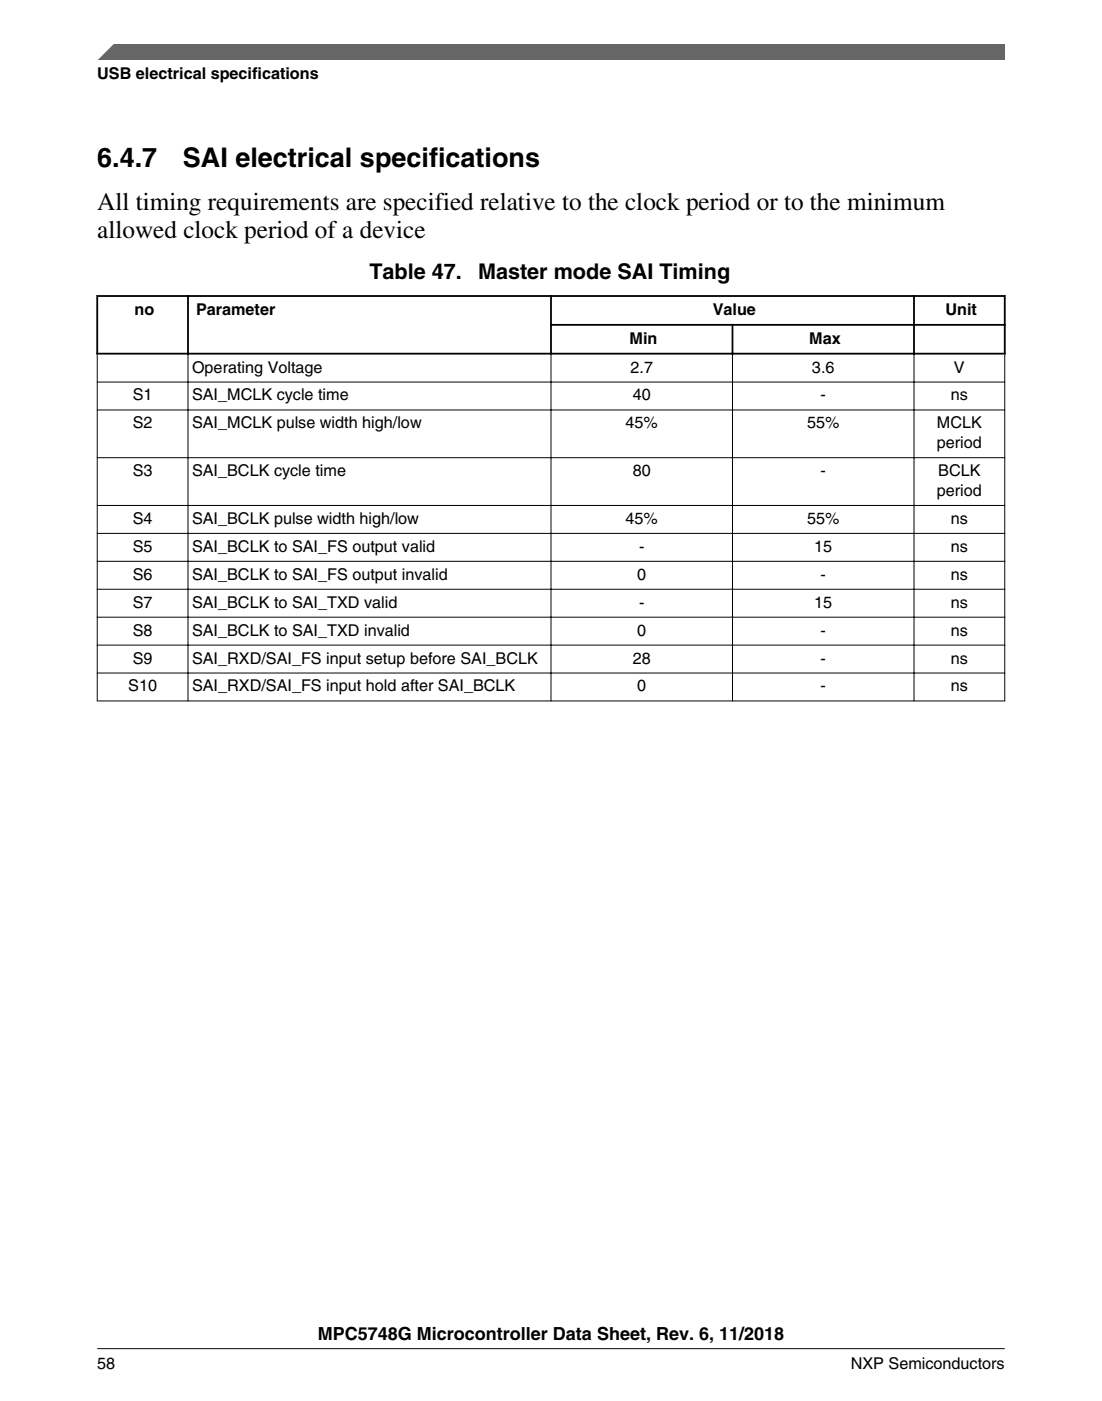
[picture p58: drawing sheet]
<svg xmlns="http://www.w3.org/2000/svg" width="216mm" height="274mm" viewBox="0 0 216 274" stroke-linecap="round" stroke-linejoin="round" font-family="sans-serif">
<defs><g id="words">
<g font-size="5.3">
<text x="19" y="32.7">6.4.7</text>
<text x="35.8" y="32.7">SAI electrical specifications</text>
</g>
<g font-size="4.9">
<text x="19" y="41">All timing requirements are specified relative to the clock period or to the minimum</text>
<text x="19" y="46.7">allowed clock period of a device</text>
</g>
<g font-size="4.2">
<text x="72.4" y="54.7">Table 47.</text>
<text x="93.7" y="54.7">Master mode SAI Timing</text>
</g>
<text font-size="3.5" x="62.3" y="262.3">MPC5748G Microcontroller Data Sheet, Rev. 6, 11/2018</text>
<g font-size="3.2">
<text x="19" y="15.5">USB electrical specifications</text>
<text x="26.4" y="61.6">no</text>
<text x="38.4" y="61.6">Parameter</text>
<text x="139.6" y="61.6">Value</text>
<text x="185.2" y="61.6">Unit</text>
<text x="123.3" y="67.3">Min</text>
<text x="158.6" y="67.3">Max</text>
<text x="37.6" y="72.9">Operating Voltage</text>
<text x="123.5" y="72.9">2.7</text>
<text x="159.1" y="72.9">3.6</text>
<text x="186.9" y="72.9">V</text>
<text x="26" y="78.4">S1</text>
<text x="26" y="83.9">S2</text>
<text x="37.6" y="78.4">SAI_MCLK cycle time</text>
<text x="37.6" y="83.9">SAI_MCLK pulse width high/low</text>
<text x="122.6" y="83.9">45%</text>
<text x="124" y="78.4">40</text>
<text x="158.1" y="83.9">55%</text>
<text x="160.8" y="78.4">-</text>
<text x="183.5" y="83.9">MCLK</text>
<text x="186.3" y="78.4">ns</text>
<text x="183.5" y="87.8">period</text>
<text x="26" y="93.2">S3</text>
<text x="37.6" y="93.2">SAI_BCLK cycle time</text>
<text x="124" y="93.2">80</text>
<text x="160.8" y="93.2">-</text>
<text x="183.8" y="93.2">BCLK</text>
<text x="183.5" y="97.1">period</text>
<text x="26" y="102.6">S4</text>
<text x="37.6" y="102.6">SAI_BCLK pulse width high/low</text>
<text x="122.6" y="102.6">45%</text>
<text x="158.1" y="102.6">55%</text>
<text x="186.3" y="102.6">ns</text>
<text x="26" y="108">S5</text>
<text x="26" y="113.5">S6</text>
<text x="37.6" y="108">SAI_BCLK to SAI_FS output valid</text>
<text x="37.6" y="113.5">SAI_BCLK to SAI_FS output invalid</text>
<text x="124.8" y="113.5">0</text>
<text x="125.2" y="108">-</text>
<text x="159.5" y="108">15</text>
<text x="160.8" y="113.5">-</text>
<text x="186.3" y="108">ns</text>
<text x="186.3" y="113.5">ns</text>
<text x="26" y="119">S7</text>
<text x="37.6" y="119">SAI_BCLK to SAI_TXD valid</text>
<text x="125.2" y="119">-</text>
<text x="159.5" y="119">15</text>
<text x="186.3" y="119">ns</text>
<text x="26" y="124.5">S8</text>
<text x="37.6" y="124.5">SAI_BCLK to SAI_TXD invalid</text>
<text x="124.8" y="124.5">0</text>
<text x="160.8" y="124.5">-</text>
<text x="186.3" y="124.5">ns</text>
<text x="26" y="129.9">S9</text>
<text x="37.6" y="129.9">SAI_RXD/SAI_FS input setup before SAI_BCLK</text>
<text x="124" y="129.9">28</text>
<text x="160.8" y="129.9">-</text>
<text x="186.3" y="129.9">ns</text>
<text x="25.1" y="135.4">S10</text>
<text x="37.6" y="135.4">SAI_RXD/SAI_FS input hold after SAI_BCLK</text>
<text x="124.8" y="135.4">0</text>
<text x="160.8" y="135.4">-</text>
<text x="186.3" y="135.4">ns</text>
<text x="19" y="268">58</text>
<text x="166.7" y="268">NXP Semiconductors</text>
</g>
</g></defs>
<path d="M18.9 58h178.1M19 57.8v11.6M36.8 57.8v11.6M107.9 57.8v11.6M179.1 57.8v11.6M196.8 57.8v11.6M107.8 63.6h89.2M143.5 63.4v6M197 69.3h-178.1" fill="none" stroke="#000" stroke-width=".35"/>
<g fill="none" stroke="#000" stroke-width=".2">
<path d="M19 74.8h177.9M19 69.4v67.9M36.8 69v68.3M107.9 69v68.3M143.5 69v68.3M179.1 69v68.3M196.8 69.4v67.9M19 80.3h177.9M19 89.6h177.9M19 99h177.9M19 104.4h177.9M19 109.9h177.9"/>
<path d="M19 115.4h177.9M19 120.8h177.9M19 126.3h177.9M19 131.8h177.9M19 137.2h177.9"/>
</g>
<path d="M19 11.7l5.7-3.1 172.2 .1v3z" fill="#666"/>
<path d="M22.5 8.6l-3.1 3.1" fill="none" stroke="#666" stroke-width=".28"/>
<path d="M19 264.1h177.8" fill="none" stroke="#000" stroke-width=".2"/>
<use href="#words"/>
</svg>
